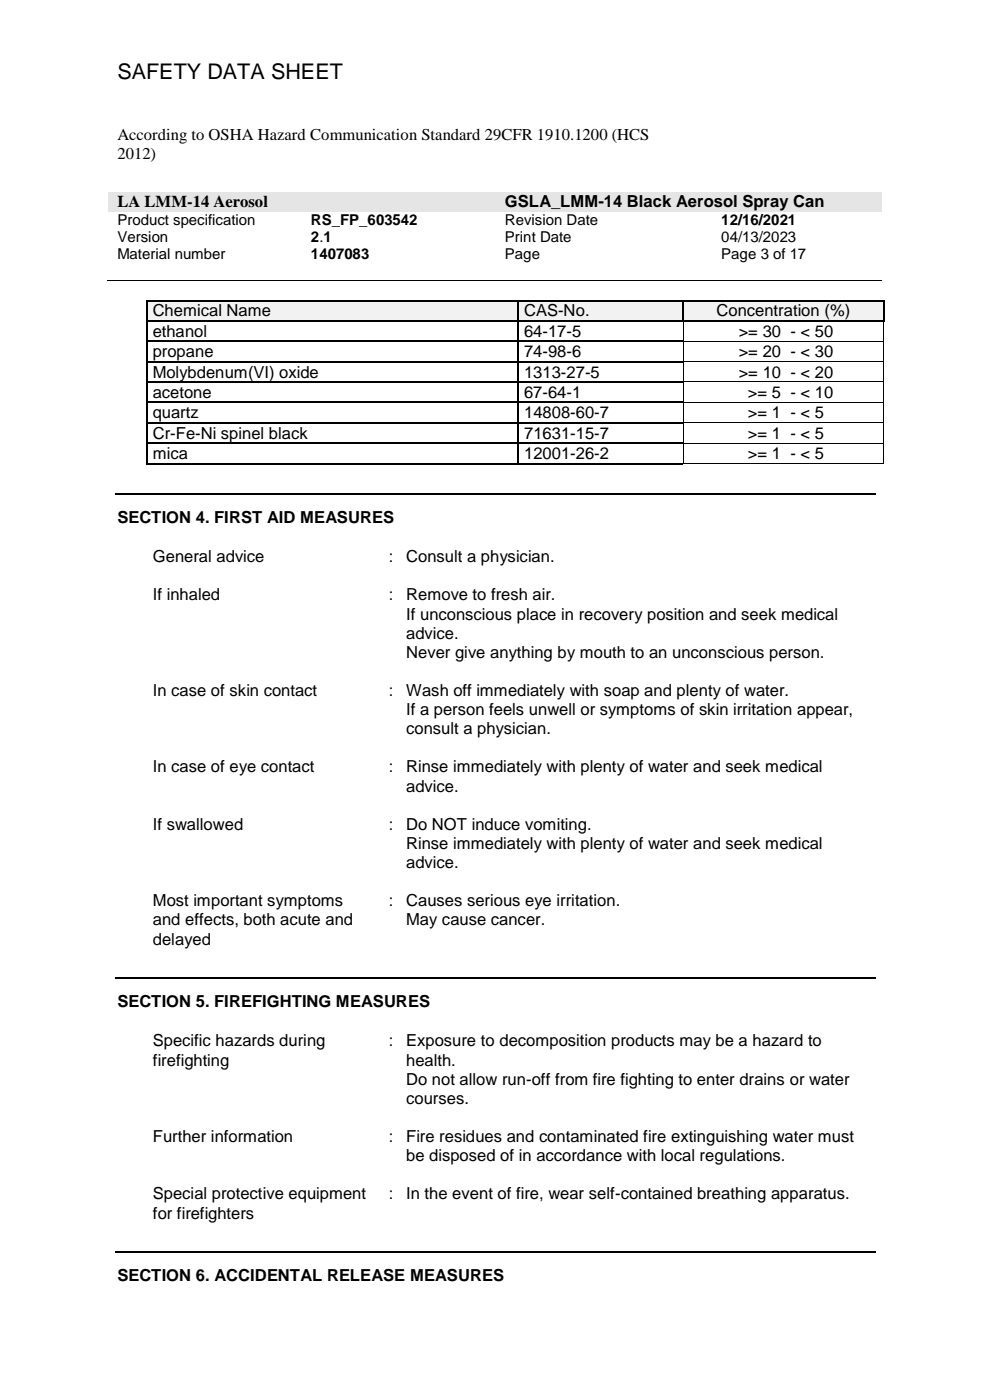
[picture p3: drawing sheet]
<svg xmlns="http://www.w3.org/2000/svg" width="210mm" height="297mm" viewBox="0 0 210 297" stroke-linecap="round" stroke-linejoin="round" font-family="sans-serif">
<defs><g id="words">
<text font-size="4.6" x="24.9" y="16.8">SAFETY DATA SHEET</text>
<g font-size="3.5">
<text x="24.9" y="29.8">According to OSHA Hazard Communication Standard 29CFR 1910.1200 (HCS</text>
<text x="24.9" y="33.8">2012)</text>
<text x="24.9" y="44">LA LMM-14 Aerosol</text>
<text x="107.1" y="43.9">GSLA_LMM-14 Black Aerosol Spray Can</text>
<text x="32.4" y="67.1">Chemical Name</text>
<text x="32.4" y="71.5">ethanol</text>
<text x="111.2" y="67.1">CAS-No.</text>
<text x="111.2" y="71.5">64-17-5</text>
<text x="152" y="67.1">Concentration (%)</text>
<text x="156.7" y="71.5">&gt;= 30 - &lt; 50</text>
<text x="32.4" y="75.8">propane</text>
<text x="111.2" y="75.8">74-98-6</text>
<text x="156.7" y="75.8">&gt;= 20 - &lt; 30</text>
<text x="32.4" y="80.1">Molybdenum(VI) oxide</text>
<text x="111.2" y="80.1">1313-27-5</text>
<text x="156.7" y="80.1">&gt;= 10 - &lt; 20</text>
<text x="32.4" y="84.4">acetone</text>
<text x="32.4" y="88.7">quartz</text>
<text x="111.2" y="84.4">67-64-1</text>
<text x="111.2" y="88.7">14808-60-7</text>
<text x="158.7" y="84.4">&gt;= 5 - &lt; 10</text>
<text x="158.7" y="88.7">&gt;= 1 - &lt; 5</text>
<text x="32.4" y="93.1">Cr-Fe-Ni spinel black</text>
<text x="111.2" y="93.1">71631-15-7</text>
<text x="158.7" y="93.1">&gt;= 1 - &lt; 5</text>
<text x="32.4" y="97.4">mica</text>
<text x="111.2" y="97.4">12001-26-2</text>
<text x="158.7" y="97.4">&gt;= 1 - &lt; 5</text>
<text x="24.9" y="111">SECTION 4. FIRST AID MEASURES</text>
<text x="32.4" y="119.3">General advice</text>
<text x="82.5" y="119.3">:</text>
<text x="86.2" y="119.3">Consult a physician.</text>
<text x="32.4" y="127.4">If inhaled</text>
<text x="82.5" y="127.4">:</text>
<text x="86.2" y="127.4">Remove to fresh air.</text>
<text x="86.2" y="131.5">If unconscious place in recovery position and seek medical</text>
<text x="86.2" y="135.5">advice.</text>
<text x="86.2" y="139.5">Never give anything by mouth to an unconscious person.</text>
<text x="32.4" y="147.7">In case of skin contact</text>
<text x="82.5" y="147.7">:</text>
<text x="86.2" y="147.7">Wash off immediately with soap and plenty of water.</text>
<text x="86.2" y="151.7">If a person feels unwell or symptoms of skin irritation appear,</text>
<text x="86.2" y="155.8">consult a physician.</text>
<text x="32.4" y="163.9">In case of eye contact</text>
<text x="82.5" y="163.9">:</text>
<text x="86.2" y="163.9">Rinse immediately with plenty of water and seek medical</text>
<text x="86.2" y="168">advice.</text>
<text x="32.4" y="176.1">If swallowed</text>
<text x="82.5" y="176.1">:</text>
<text x="86.2" y="176.1">Do NOT induce vomiting.</text>
<text x="86.2" y="180.2">Rinse immediately with plenty of water and seek medical</text>
<text x="86.2" y="184.2">advice.</text>
<text x="32.4" y="192.3">Most important symptoms</text>
<text x="32.4" y="196.4">and effects, both acute and</text>
<text x="82.5" y="192.3">:</text>
<text x="86.2" y="192.3">Causes serious eye irritation.</text>
<text x="86.2" y="196.4">May cause cancer.</text>
<text x="32.4" y="200.4">delayed</text>
<text x="24.9" y="213.7">SECTION 5. FIREFIGHTING MEASURES</text>
<text x="32.4" y="222">Specific hazards during</text>
<text x="32.4" y="226.1">firefighting</text>
<text x="82.5" y="222">:</text>
<text x="86.2" y="222">Exposure to decomposition products may be a hazard to</text>
<text x="86.2" y="226.1">health.</text>
<text x="86.2" y="230.2">Do not allow run-off from fire fighting to enter drains or water</text>
<text x="86.2" y="234.2">courses.</text>
<text x="32.4" y="242.4">Further information</text>
<text x="82.5" y="242.4">:</text>
<text x="86.2" y="242.4">Fire residues and contaminated fire extinguishing water must</text>
<text x="86.2" y="246.4">be disposed of in accordance with local regulations.</text>
<text x="32.4" y="254.5">Special protective equipment</text>
<text x="82.5" y="254.5">:</text>
<text x="86.2" y="254.5">In the event of fire, wear self-contained breathing apparatus.</text>
<text x="32.4" y="258.6">for firefighters</text>
<text x="24.9" y="271.9">SECTION 6. ACCIDENTAL RELEASE MEASURES</text>
</g>
<g font-size="3.2">
<text x="24.9" y="47.8">Product specification</text>
<text x="66" y="47.7">RS_FP_603542</text>
<text x="107.1" y="47.8">Revision Date</text>
<text x="153" y="47.7">12/16/2021</text>
<text x="24.9" y="51.4">Version</text>
<text x="66" y="51.3">2.1</text>
<text x="107.1" y="51.4">Print Date</text>
<text x="153" y="51.4">04/13/2023</text>
<text x="24.9" y="55">Material number</text>
<text x="66" y="55">1407083</text>
<text x="107.1" y="55">Page</text>
<text x="153" y="55">Page 3 of 17</text>
</g>
</g></defs>
<g fill="#e5e5e5">
<path d="M23 40.7h82.2v4.1h-82.2z" fill-rule="evenodd"/>
<path d="M24.9 40.7h78.4v4.1h-78.4z" fill-rule="evenodd"/>
<path d="M105.2 40.7h81.9v4.1h-81.9z" fill-rule="evenodd"/>
<path d="M107.1 40.7h78.1v4.1h-78.1z" fill-rule="evenodd"/>
</g>
<path d="M22.7 59.5h164.4" fill="none" stroke="#000" stroke-width=".21"/>
<g fill="#000">
<path d="M63.8 59.4h.2v.2h-.2z" fill-rule="evenodd"/>
<path d="M104.9 59.4h.2v.2h-.2z" fill-rule="evenodd"/>
<path d="M150.9 59.4h.1v.2h-.1z" fill-rule="evenodd"/>
</g>
<g fill="#f2f2f2">
<path d="M31.3 63.9h78.5v4.1h-78.5z" fill-rule="evenodd"/>
<path d="M32.4 63.9h76.3v4.1h-76.3z" fill-rule="evenodd"/>
<path d="M110.1 63.9h34.7v4.1h-34.7z" fill-rule="evenodd"/>
<path d="M111.2 63.9h32.5v4.1h-32.5z" fill-rule="evenodd"/>
<path d="M145.1 63.9h42.3v4.1h-42.3z" fill-rule="evenodd"/>
<path d="M146.2 63.9h40v4.1h-40z" fill-rule="evenodd"/>
</g>
<g fill="#000">
<path d="M31 63.6h.3v.3h-.3z" fill-rule="evenodd"/>
<path d="M31 63.6h.3v.3h-.3z" fill-rule="evenodd"/>
<path d="M31 68h.3v.2h-.3z" fill-rule="evenodd"/>
<path d="M31 68h.3v.2h-.3z" fill-rule="evenodd"/>
<path d="M31 72.3h.3v.2h-.3z" fill-rule="evenodd"/>
<path d="M31 72.3h.3v.2h-.3z" fill-rule="evenodd"/>
<path d="M31 76.6h.3v.2h-.3z" fill-rule="evenodd"/>
<path d="M31 76.6h.3v.2h-.3z" fill-rule="evenodd"/>
<path d="M109.8 63.6h.2v.3h-.2z" fill-rule="evenodd"/>
<path d="M109.8 68h.2v.2h-.2z" fill-rule="evenodd"/>
<path d="M109.8 72.3h.2v.2h-.2z" fill-rule="evenodd"/>
<path d="M109.8 76.6h.2v.2h-.2z" fill-rule="evenodd"/>
<path d="M144.8 63.6h.3v.3h-.3z" fill-rule="evenodd"/>
<path d="M144.8 68h.3v.2h-.3z" fill-rule="evenodd"/>
<path d="M144.8 72.3h.2v.1h-.2z" fill-rule="evenodd"/>
<path d="M144.8 72.3h.2v.1h-.2z" fill-rule="evenodd"/>
<path d="M144.8 76.6h.2v.2h-.2z" fill-rule="evenodd"/>
<path d="M144.8 76.6h.2v.2h-.2z" fill-rule="evenodd"/>
<path d="M165.9 72.3h.2v.1h-.2z" fill-rule="evenodd"/>
<path d="M165.9 76.6h.2v.2h-.2z" fill-rule="evenodd"/>
<path d="M187.3 63.6h.3v.3h-.3z" fill-rule="evenodd"/>
<path d="M187.3 63.6h.3v.3h-.3z" fill-rule="evenodd"/>
<path d="M187.3 68h.3v.2h-.3z" fill-rule="evenodd"/>
<path d="M187.3 68h.3v.2h-.3z" fill-rule="evenodd"/>
<path d="M187.4 72.3h.1v.1h-.1z" fill-rule="evenodd"/>
<path d="M187.4 72.3h.1v.1h-.1z" fill-rule="evenodd"/>
<path d="M187.4 76.6h.1v.2h-.1z" fill-rule="evenodd"/>
<path d="M187.4 76.6h.1v.2h-.1z" fill-rule="evenodd"/>
<path d="M31 80.9h.3v.3h-.3z" fill-rule="evenodd"/>
<path d="M31 80.9h.3v.3h-.3z" fill-rule="evenodd"/>
<path d="M31 85.2h.3v.3h-.3z" fill-rule="evenodd"/>
<path d="M31 85.2h.3v.3h-.3z" fill-rule="evenodd"/>
<path d="M31 89.6h.3v.2h-.3z" fill-rule="evenodd"/>
<path d="M31 89.6h.3v.2h-.3z" fill-rule="evenodd"/>
<path d="M31 93.9h.3v.3h-.3z" fill-rule="evenodd"/>
<path d="M31 93.9h.3v.3h-.3z" fill-rule="evenodd"/>
<path d="M31 98.2h.3v.3h-.3z" fill-rule="evenodd"/>
<path d="M31 98.2h.3v.3h-.3z" fill-rule="evenodd"/>
<path d="M109.8 80.9h.2v.3h-.2z" fill-rule="evenodd"/>
<path d="M109.8 85.2h.2v.3h-.2z" fill-rule="evenodd"/>
<path d="M109.8 89.6h.2v.2h-.2z" fill-rule="evenodd"/>
<path d="M109.8 93.9h.2v.3h-.2z" fill-rule="evenodd"/>
<path d="M109.8 98.2h.2v.3h-.2z" fill-rule="evenodd"/>
<path d="M144.8 80.9h.2v.2h-.2z" fill-rule="evenodd"/>
<path d="M144.8 80.9h.2v.2h-.2z" fill-rule="evenodd"/>
<path d="M144.8 85.2h.2v.2h-.2z" fill-rule="evenodd"/>
<path d="M144.8 85.2h.2v.2h-.2z" fill-rule="evenodd"/>
<path d="M144.8 89.6h.2v.2h-.2z" fill-rule="evenodd"/>
<path d="M144.8 89.6h.2v.2h-.2z" fill-rule="evenodd"/>
<path d="M144.8 93.9h.2v.2h-.2z" fill-rule="evenodd"/>
<path d="M144.8 93.9h.2v.2h-.2z" fill-rule="evenodd"/>
<path d="M144.8 98.2h.2v.2h-.2z" fill-rule="evenodd"/>
<path d="M144.8 98.2h.2v.2h-.2z" fill-rule="evenodd"/>
<path d="M165.9 80.9h.2v.2h-.2z" fill-rule="evenodd"/>
<path d="M165.9 85.2h.2v.2h-.2z" fill-rule="evenodd"/>
<path d="M165.9 89.6h.2v.2h-.2z" fill-rule="evenodd"/>
<path d="M165.9 93.9h.2v.2h-.2z" fill-rule="evenodd"/>
<path d="M165.9 98.2h.2v.2h-.2z" fill-rule="evenodd"/>
<path d="M187.4 80.9h.1v.2h-.1z" fill-rule="evenodd"/>
<path d="M187.4 80.9h.1v.2h-.1z" fill-rule="evenodd"/>
<path d="M187.4 85.2h.1v.2h-.1z" fill-rule="evenodd"/>
<path d="M187.4 85.2h.1v.2h-.1z" fill-rule="evenodd"/>
<path d="M187.4 89.6h.1v.2h-.1z" fill-rule="evenodd"/>
<path d="M187.4 89.6h.1v.2h-.1z" fill-rule="evenodd"/>
<path d="M187.4 93.9h.1v.2h-.1z" fill-rule="evenodd"/>
<path d="M187.4 93.9h.1v.2h-.1z" fill-rule="evenodd"/>
<path d="M187.4 98.2h.1v.2h-.1z" fill-rule="evenodd"/>
<path d="M187.4 98.2h.1v.2h-.1z" fill-rule="evenodd"/>
</g>
<g fill="none" stroke="#000" stroke-width=".25">
<path d="M31.2 63.9v4.1M31.2 68.2v4.1M31.2 72.5v4.1M31.2 76.8v4.1M31.3 63.8h78.5M31.3 68.1h78.5M31.3 72.4h78.5M31.3 76.7h78.5M109.9 63.9v4.1M109.9 68.2v4.1M109.9 72.5v4.1M109.9 76.8v4.1"/>
<path d="M110 63.8h34.8M110 68.1h34.8M110 72.4h34.8M110 76.7h34.8M144.9 63.9v4.1M145.1 63.8h42.2M145.1 68.1h42.2M187.4 63.9v4.1M31.2 81.2v4M31.2 85.5v4.1M31.2 89.8v4.1M31.2 94.2v4"/>
<path d="M31.3 81h78.5M31.3 85.4h78.5M31.3 89.7h78.5M31.3 94h78.5M31.3 98.4h78.5M109.9 81.2v4M109.9 85.5v4.1M109.9 89.8v4.1M109.9 94.2v4M110 81h34.8M110 85.4h34.8M110 89.7h34.8"/>
<path d="M110 94h34.8M110 98.4h34.8M24.4 104.8h161.3M24.4 207.6h161.3M24.4 265.7h161.3"/>
</g>
<g fill="none" stroke="#000" stroke-width=".21">
<path d="M144.9 68.2v4.1M144.9 72.5v4.1M144.9 76.8v4.1M145 72.4h42.4M145 76.7h42.4M187.4 68.2v4.1M187.4 72.5v4.1M187.4 76.8v4.1M144.9 81.2v4M144.9 85.5v4.1M144.9 89.8v4.1M144.9 94.2v4"/>
<path d="M145 81h42.4M145 85.3h42.4M145 89.7h42.4M145 94h42.4M145 98.3h42.4M187.4 81.2v4M187.4 85.5v4.1M187.4 89.8v4.1M187.4 94.2v4"/>
</g>
<use href="#words"/>
</svg>
